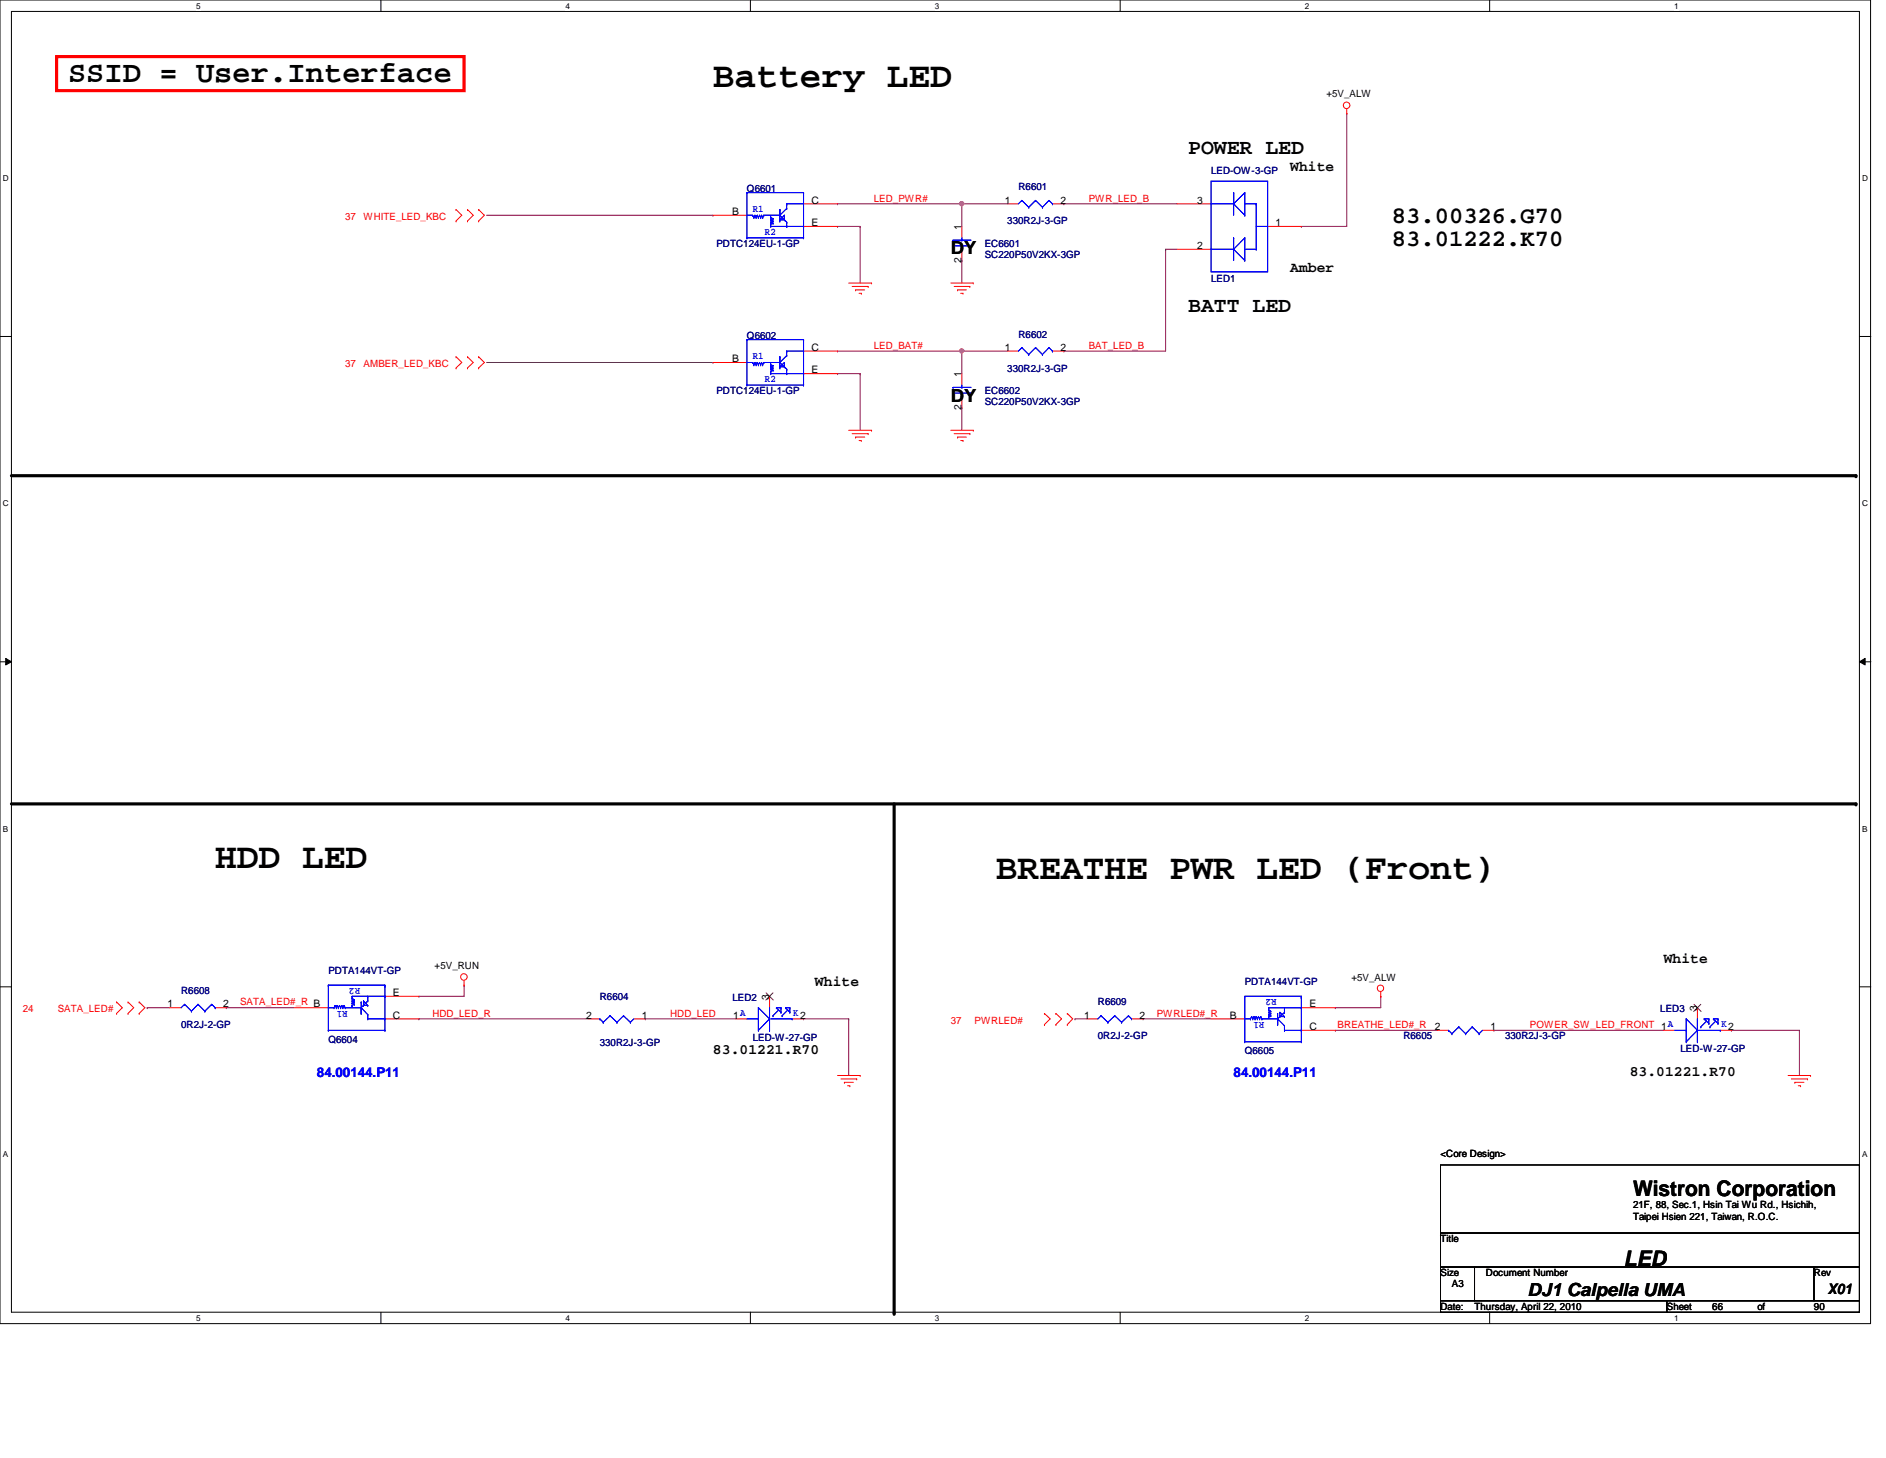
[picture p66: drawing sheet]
<svg xmlns="http://www.w3.org/2000/svg" width="279mm" height="216mm" viewBox="0 0 279 216" stroke-linecap="round" stroke-linejoin="round" font-family="sans-serif">
<defs><g id="words">
<g font-size="5.3">
<text x="105.6" y="12.9">Battery LED</text>
<text x="31.9" y="128.6">HDD LED</text>
<text x="147.5" y="130.2">BREATHE PWR LED (Front)</text>
</g>
<text font-size="4.5" x="10.1" y="12.1">SSID = User.Interface</text>
<g font-size="3.5">
<text x="206.2" y="33">83.00326.G70</text>
<text x="206.2" y="36.4">83.01222.K70</text>
</g>
<g font-size="3.2">
<text x="176" y="22.8">POWER LED</text>
<text x="176" y="46.2">BATT LED</text>
<text x="241.9" y="177.2">Wistron Corporation</text>
<text x="240.6" y="187.5">LED</text>
</g>
<g font-size="2.7">
<text x="140.8" y="37.7">DY</text>
<text x="140.8" y="59.5">DY</text>
<text x="226.3" y="191.9">DJ1 Calpella UMA</text>
</g>
<g font-size="2.2">
<text x="191.1" y="25.3">White</text>
<text x="191.1" y="40.3">Amber</text>
<text x="246.5" y="142.6">White</text>
<text x="120.7" y="146">White</text>
<text x="105.6" y="156">83.01221.R70</text>
<text x="241.4" y="159.4">83.01221.R70</text>
<text x="270.8" y="191.6">X01</text>
</g>
<g font-size="2" fill="#00f">
<text x="46.9" y="159.5">84.00144.P11</text>
<text x="182.8" y="159.5">84.00144.P11</text>
</g>
<g font-size="1.5">
<text x="196.5" y="14.4">+5V_ALW</text>
<text x="108.5" y="31.8">B</text>
<text x="120.2" y="33.5">E</text>
<text x="120.2" y="30.1">C</text>
<text x="142.5" y="34" transform="rotate(-90 142.5 34)">1</text>
<text x="148.8" y="30.1">1</text>
<text x="157.1" y="30.1">2</text>
<text x="177.4" y="30.1">3</text>
<text x="189" y="33.5">1</text>
<text x="142.5" y="38.9" transform="rotate(-90 142.5 38.9)">2</text>
<text x="177.4" y="36.9">2</text>
<text x="108.5" y="53.6">B</text>
<text x="120.2" y="51.9">C</text>
<text x="148.8" y="51.9">1</text>
<text x="157.1" y="51.9">2</text>
<text x="120.2" y="55.3">E</text>
<text x="142.5" y="55.8" transform="rotate(-90 142.5 55.8)">1</text>
<text x="142.5" y="60.7" transform="rotate(-90 142.5 60.7)">2</text>
<text x="64.4" y="143.5">+5V_RUN</text>
<text x="24.8" y="149.2">1</text>
<text x="33.1" y="149.2">2</text>
<text x="58.2" y="147.5">E</text>
<text x="114" y="148" transform="rotate(-90 114 148)">3</text>
<text x="194" y="149.2">E</text>
<text x="200.2" y="145.2">+5V_ALW</text>
<text x="251.4" y="149.7" transform="rotate(-90 251.4 149.7)">3</text>
<text x="58.2" y="150.8">C</text>
<text x="86.8" y="150.8">2</text>
<text x="95.1" y="150.8">1</text>
<text x="108.6" y="150.8">1</text>
<text x="160.6" y="150.8">1</text>
<text x="168.8" y="150.8">2</text>
<text x="182.2" y="150.8">B</text>
<text x="194" y="152.5">C</text>
<text x="212.6" y="152.5">2</text>
<text x="220.8" y="152.5">1</text>
<text x="256" y="152.5">2</text>
<text x="213.4" y="171.4">&lt;Core Design&gt;</text>
<text x="241.9" y="178.9">21F, 88, Sec.1, Hsin Tai Wu Rd., Hsichih,</text>
<text x="213.4" y="183.9">Title</text>
<text x="241.9" y="180.6">Taipei Hsien 221, Taiwan, R.O.C.</text>
<text x="213.4" y="189">Size</text>
<text x="215.1" y="190.6">A3</text>
<text x="220.1" y="189">Document Number</text>
<text x="268.7" y="189">Rev</text>
<text x="213.4" y="194">Date:</text>
<text x="218.4" y="194">Thursday, April 22, 2010</text>
<text x="246.9" y="194">Sheet</text>
<text x="253.7" y="194">66</text>
<text x="260.3" y="194">of</text>
<text x="268.7" y="194">90</text>
</g>
<g font-size="1.5" fill="#000080">
<text x="110.7" y="28.4">Q6601</text>
<text x="150.9" y="28.2">R6601</text>
<text x="179.4" y="25.7">LED-OW-3-GP</text>
<text x="149.2" y="33.2">330R2J-3-GP</text>
<text x="106.1" y="36.6">PDTC124EU-1-GP</text>
<text x="145.9" y="36.6">EC6601</text>
<text x="145.9" y="38.3">SC220P50V2KX-3GP</text>
<text x="179.4" y="41.8">LED1</text>
<text x="110.7" y="50.2">Q6602</text>
<text x="150.9" y="50">R6602</text>
<text x="106.1" y="58.4">PDTC124EU-1-GP</text>
<text x="145.9" y="58.4">EC6602</text>
<text x="149.2" y="55">330R2J-3-GP</text>
<text x="145.9" y="60">SC220P50V2KX-3GP</text>
<text x="26.8" y="147.2">R6608</text>
<text x="48.6" y="144.2">PDTA144VT-GP</text>
<text x="88.9" y="148">R6604</text>
<text x="108.5" y="148.2">LED2</text>
<text x="162.6" y="148.9">R6609</text>
<text x="184.4" y="145.9">PDTA144VT-GP</text>
<text x="246" y="149.9">LED3</text>
<text x="26.8" y="152.2">0R2J-2-GP</text>
<text x="48.6" y="154.4">Q6604</text>
<text x="88.9" y="154.9">330R2J-3-GP</text>
<text x="111.5" y="154.1">LED-W-27-GP</text>
<text x="162.6" y="153.9">0R2J-2-GP</text>
<text x="207.9" y="153.9">R6605</text>
<text x="223" y="153.9">330R2J-3-GP</text>
<text x="249" y="155.8">LED-W-27-GP</text>
<text x="184.4" y="156.1">Q6605</text>
</g>
<g font-size="1.5" fill="#f00">
<text x="129.5" y="29.8">LED_PWR#</text>
<text x="161.3" y="29.8">PWR_LED_B</text>
<text x="51.1" y="32.6">37</text>
<text x="53.8" y="32.6">WHITE_LED_KBC</text>
<text x="129.5" y="51.6">LED_BAT#</text>
<text x="161.3" y="51.6">BAT_LED_B</text>
<text x="51.1" y="54.4">37</text>
<text x="53.8" y="54.4">AMBER_LED_KBC</text>
<text x="3.4" y="149.9">24</text>
<text x="8.6" y="149.9">SATA_LED#</text>
<text x="35.6" y="148.9">SATA_LED#_R B</text>
<text x="64.1" y="150.5">HDD_LED_R</text>
<text x="99.3" y="150.5">HDD_LED</text>
<text x="140.8" y="151.6">37</text>
<text x="144.4" y="151.6">PWRLED#</text>
<text x="171.4" y="150.5">PWRLED#_R</text>
<text x="198.2" y="152.2">BREATHE_LED#_R</text>
<text x="226.7" y="152.2">POWER_SW_LED_FRONT 1A</text>
</g>
<g font-size="1.5" fill="#00f">
<text x="111.5" y="31.4">R1</text>
<text x="113.3" y="34.8">R2</text>
<text x="111.5" y="53.2">R1</text>
<text x="113.3" y="56.6">R2</text>
<text x="51.5" y="149.6" transform="rotate(180 51.5 149.6)">R1</text>
<text x="53.3" y="146.3" transform="rotate(180 53.3 146.3)">R2</text>
<text x="189.1" y="148" transform="rotate(180 189.1 148)">R2</text>
<text x="109.6" y="150.5">A</text>
<text x="117.5" y="150.5">K2</text>
<text x="187.3" y="151.3" transform="rotate(180 187.3 151.3)">R1</text>
<text x="255" y="152.1">K</text>
</g>
<g font-size="1.2">
<text x="29" y="1.3">5</text>
<text x="83.8" y="1.3">4</text>
<text x="138.5" y="1.3">3</text>
<text x="193.3" y="1.3">2</text>
<text x="248" y="1.3">1</text>
<text x=".4" y="26.8">D</text>
<text x="275.9" y="26.8">D</text>
<text x=".4" y="75">C</text>
<text x="275.9" y="75">C</text>
<text x=".4" y="123.1">B</text>
<text x="275.9" y="123.1">B</text>
<text x=".4" y="171.3">A</text>
<text x="275.9" y="171.3">A</text>
<text x="29" y="195.6">5</text>
<text x="83.8" y="195.6">4</text>
<text x="138.5" y="195.6">3</text>
<text x="193.3" y="195.6">2</text>
<text x="248" y="195.6">1</text>
</g>
</g></defs>
<path d="M0 0h277.1v196h-277.1zM1.7 1.7h273.8v192.6h-273.8z" fill="none" stroke="#000" stroke-width=".15"/>
<g fill="#fff">
<path d="M29 .2h.7v1.3h-.7z"/>
<path d="M29 194.5h.7v1.3h-.7z"/>
</g>
<path d="M56.4 0v1.7M56.4 194.3v1.7" fill="none" stroke="#000" stroke-width=".15"/>
<g fill="#fff">
<path d="M83.8 .2h.6v1.3h-.6z"/>
<path d="M83.8 194.5h.6v1.3h-.6z"/>
</g>
<path d="M111.2 0v1.7M111.2 194.3v1.7" fill="none" stroke="#000" stroke-width=".15"/>
<g fill="#fff">
<path d="M138.5 .2h.6v1.3h-.6z"/>
<path d="M138.5 194.5h.6v1.3h-.6z"/>
</g>
<path d="M165.9 0v1.7M165.9 194.3v1.7" fill="none" stroke="#000" stroke-width=".15"/>
<g fill="#fff">
<path d="M193.3 .2h.6v1.3h-.6z"/>
<path d="M193.3 194.5h.6v1.3h-.6z"/>
</g>
<path d="M220.7 0v1.7M220.7 194.3v1.7" fill="none" stroke="#000" stroke-width=".15"/>
<g fill="#fff">
<path d="M248 .2h.7v1.3h-.7z"/>
<path d="M248 194.5h.7v1.3h-.7z"/>
<path d="M.4 25.7h.9v1.4h-.9z"/>
<path d="M275.9 25.7h.8v1.4h-.8z"/>
<path d="M.4 73.9h.9v1.3h-.9z"/>
<path d="M275.9 73.9h.8v1.3h-.8z"/>
</g>
<path d="M0 49.8h1.7M275.5 49.8h1.7" fill="none" stroke="#000" stroke-width=".15"/>
<g fill="#fff">
<path d="M.4 122h.8v1.4h-.8z"/>
<path d="M275.9 122h.7v1.4h-.7z"/>
</g>
<path d="M0 98h1.7M.8 97.5l.9 .5-.9 .5zM275.5 98l.8-.5v1zM275.5 98h1.7" fill="none" stroke="#000" stroke-width=".15"/>
<path d="M.8 97.5l.9 .5-.9 .5zM275.5 98l.8-.5v1z" fill="#000"/>
<g fill="#fff">
<path d="M.4 170.2h.8v1.3h-.8z"/>
<path d="M275.9 170.2h.7v1.3h-.7z"/>
</g>
<path d="M0 146.1h1.7M275.5 146.1h1.7" fill="none" stroke="#000" stroke-width=".15"/>
<g fill="none" stroke="#800040" stroke-width=".15">
<path d="M199.5 16.8h.1M199.5 16.8v16.7h-6.7M124.1 33.5h.1M124.1 30.2h.1M124.1 30.2h25.1M124.1 33.5h3.3M127.4 33.5h.1M127.4 33.5v8.4M142.5 30.2h.1M142.5 38.6h.1M142.5 30.2v3.3M142.5 38.6v3.3"/>
<path d="M157.6 30.2h.1M157.6 30.2h16.8M172.7 36.9h.1M172.7 36.9v15.1h-15.1M172.7 36.9h1.7M192.8 33.5h.1M124.1 55.3h.1M124.1 55.3h3.3M142.5 52h.1M142.5 52v3.3M157.6 52h.1M142.5 60.4h.1"/>
<path d="M142.5 60.4v3.3"/>
</g>
<circle cx="142.5" cy="30.2" r=".32" fill="#f0f"/>
<circle cx="142.5" cy="30.2" r=".32" fill="none" stroke="#f0f" stroke-width=".15"/>
<path d="M124.1 52h.1M124.1 52h25.1M127.4 55.3h.1M127.4 55.3v8.4M142.5 52h.1" fill="none" stroke="#800040" stroke-width=".15"/>
<circle cx="142.5" cy="52" r=".32" fill="#f0f"/>
<circle cx="142.5" cy="52" r=".32" fill="none" stroke="#f0f" stroke-width=".15"/>
<g fill="none" stroke="#800040" stroke-width=".15">
<path d="M72.1 31.9h33.5M105.6 31.9h.1M72.1 53.7h33.5M105.6 53.7h.1M21.8 149.2h.1M21.8 149.2h3.3M33.5 149.2h.1M33.5 149.2h10.1M62.1 150.9h.1M62.1 147.5h.1M62.1 150.9h25.1M68.7 145.9h.1"/>
<path d="M68.7 145.9v1.6h-6.6M95.6 150.9h.1M95.6 150.9h13.4M119 150.9h.1M119 150.9h6.7M125.7 150.9h.1M125.7 150.9v8.4M159.3 150.9h.1M159.3 150.9h1.7M169.3 150.9h.1M169.3 150.9h10.1M197.8 152.6h.1"/>
<path d="M197.8 149.2h.1M197.8 152.6h15.1M204.6 147.5h.1M204.6 147.5v1.7h-6.8M221.3 152.6h.1M221.3 152.6h25.2M256.5 152.6h.1M256.5 152.6h10.1M266.6 152.6h.1M266.6 152.6v6.7"/>
</g>
<g fill="none" stroke="#f00" stroke-width=".15">
<path d="M199.5 16.8h.1M199.5 16.1v.7M67.6 32.7h.1M67.6 31h.1M67.6 31l.8 .9-.8 .8M69.3 31h.1M69.3 32.7h.1M69.3 31l.8 .9-.8 .8M70.9 32.7h.1M70.9 31h.1M70.9 31l.9 .9-.9 .8M105.6 31.9h5.1"/>
<path d="M119 30.2h5.1M119 33.5h5.1M142.5 33.5v1.7M142.5 36.9v1.7M149.2 30.2h1.7M155.9 30.2h1.7M174.4 30.2h5M174.4 36.9h5M187.8 33.5h5M67.6 54.5h.1M67.6 52.8h.1M67.6 52.8l.8 .9-.8 .8"/>
<path d="M69.3 52.8h.1M69.3 54.5h.1M69.3 52.8l.8 .9-.8 .8M70.9 54.5h.1M70.9 52.8h.1M70.9 52.8l.9 .9-.9 .8M105.6 53.7h5.1M119 52h5.1M119 55.3h5.1M125.7 41.9h3.4M126.2 42.4h2.4M126.7 42.9h.1"/>
<path d="M126.7 42.9h1.4M127.3 43.4h.3M127.6 43.4h.1M128.6 42.4h.1M129.1 41.9h.1M140.8 41.9h3.4M141.4 42.4h2.3M141.9 42.9h.1M141.9 42.9h1.3M142.3 43.4h.4M142.5 55.3v1.7M142.5 58.7v1.7"/>
<path d="M142.7 43.4h.1M143.7 42.4h.1M144.2 41.9h.1M149.2 52h1.7M155.9 52h1.7M125.7 63.7h3.4M126.2 64.2h2.4M126.7 64.7h.1M126.7 64.7h1.4M127.3 65.2h.3M127.6 65.2h.1M128.6 64.2h.1"/>
<path d="M129.1 63.7h.1M140.8 63.7h3.4M141.4 64.2h2.3M141.9 64.7h.1M141.9 64.7h1.3M142.3 65.2h.4M142.7 65.2h.1M143.7 64.2h.1M144.2 63.7h.1M17.3 150.1h.1M17.3 148.4h.1M17.3 148.4l.8 .8-.8 .9"/>
<path d="M19 148.4h.1M19 150.1h.1M19 148.4l.8 .8-.8 .9M20.6 150.1h.1M20.6 148.4h.1M20.6 148.4l.9 .8-.9 .9M25.1 149.2h1.7M31.9 149.2h1.6M43.6 149.2h5M57 147.5h5.1M57 150.9h5.1M68.7 145.9h.1"/>
<path d="M68.7 145.2v.7M87.2 150.9h1.7M93.9 150.9h1.7M109 150.9h1.7M114 147.5v1.7M117.3 150.9h1.7M124.1 159.3h3.3M124.6 159.8h2.3M126.9 159.8h.1M127.4 159.3h.1M154.7 151.7h.1M154.7 150.1h.1"/>
<path d="M154.7 150.1l.9 .8-.9 .8M156.4 150.1h.1M156.4 151.7h.1M156.4 150.1l.9 .8-.9 .8M158.1 151.7h.1M158.1 150.1h.1M158.1 150.1l.8 .8-.8 .8M161 150.9h1.6M167.6 150.9h1.7M179.4 150.9h5M192.8 152.6h5M192.8 149.2h5"/>
<path d="M204.6 147.5h.1M204.6 146.9v.6M212.9 152.6h1.7M219.6 152.6h1.7M246.5 152.6h1.6M251.5 149.2v1.7M254.8 152.6h1.7M264.9 159.3h3.3M265.4 159.8h2.4M267.8 159.8h.1M268.2 159.3h.1M125.1 160.3h.1"/>
<path d="M125.1 160.3h1.3M125.6 160.8h.3M125.9 160.8h.1M265.9 160.3h.1M265.9 160.3h1.4M266.4 160.8h.3M266.7 160.8h.1"/>
<circle cx="199.5" cy="15.6" r=".49"/>
<circle cx="68.7" cy="144.7" r=".49"/>
<circle cx="204.5" cy="146.3" r=".47"/>
</g>
<path d="M213.4 172.5h62.1v10.1h-62.1zM213.4 182.6h62.1v5h-62.1zM213.4 187.6h5v5h-5zM213.4 192.6h33.5v1.7h-33.5zM218.4 187.6h50.3v5h-50.3zM246.9 192.6h28.6v1.7h-28.6zM268.7 187.6h6.8v5h-6.8z" fill="none" stroke="#000" stroke-width=".15"/>
<path d="M8.4 8.4h60.3v5h-60.3z" fill="none" stroke="#f00" stroke-width=".47"/>
<path d="M1.7 70.4h273.3M1.7 119h273.3M132.5 119v75.5" fill="none" stroke="#000" stroke-width=".47"/>
<g fill="#000">
<circle cx="275" cy="70.4" r=".23"/>
<circle cx="275" cy="119" r=".23"/>
<circle cx="132.5" cy="194.5" r=".23"/>
</g>
<g fill="none" stroke="#00f" stroke-width=".15">
<path d="M110.7 35.2h.1M110.7 28.5h.1M110.7 31.9h.8M110.7 35.2h8.3M110.7 28.5v6.7M110.7 28.5h8.3M111.5 31.9h.1M111.5 31.9l.2 .3M111.7 32.2h.1M111.8 31.9h.1M111.8 31.9l-.1 .3M111.8 31.9l.2 .3"/>
<path d="M112 32.2h.1M112.2 31.9h.1M112.2 31.9l-.2 .3M112.2 31.9l.2 .3M112.4 32.2h.1M112.5 31.9h.1M112.5 31.9l-.1 .3M112.5 31.9l.2 .3M112.7 32.2h.1M112.8 31.9h.1M112.8 31.9l-.1 .3M112.8 31.9l.2 .3"/>
<path d="M113 32.2h.1M113.2 31.9h.1M113.2 31.9h2.3M113.2 31.9l-.2 .3M114.2 32.2h.1M114.2 32.6h.1M114.2 32.9h.1M114.2 33.2h.1M114.2 33.5h.1M114.2 33.5h4.8M114.2 31.9v.3M114.2 33.2v.3"/>
<path d="M114.2 32.2l.3 .2M114.2 32.6l.3 .1M114.2 32.9l.3 .2M114.5 32.4h.1M114.5 32.7h.1M114.5 33.1h.1M114.5 32.4l-.3 .2M114.5 32.7l-.3 .2M114.5 33.1l-.3 .1M115.5 31.9h.1M115.5 31h.1M115.5 32.7h.1"/>
<path d="M115.5 32.6h.1M115.5 31v1.7M115.5 31.9l1 1M115.5 32.6h.7M116.2 31.9h.1M116.2 32.4h.1M116.2 32.6h.1M116.2 31.9l-.7 .7M116.2 31.9v.7M116.5 32.9h.1M116.5 33.5h.1M116.5 30.9h.1"/>
<path d="M116.5 30.2h.1M116.5 30.2h2.5M116.5 30.2v.7M116.5 32.9v.6M116.5 30.9l-1 1M119 33.5h.1M119 30.2h.1M119 35.1h.1M119 35.2h.1M119 28.5h.1M119 28.5v6.7M141.2 35.6h.1"/>
<path d="M141.2 35.6h2.6M141.2 36.4h2.6M142.5 35.6h.1M142.5 36.4h.1M142.5 35.2v.4M142.5 36.4v.5M143.8 36.4h.1M151.4 29.7h.1M151.4 29.7l-.5 .5M151.4 29.7l1 1M152.4 30.7h.1M153.4 29.7h.1"/>
<path d="M153.4 29.7l-1 1M153.4 29.7l1 1M154.4 30.7h.1M155.4 29.7h.1M155.4 29.7l-1 1M155.4 29.7l.5 .5M155.9 30.2h.1M179.4 26.8h8.4v13.5h-8.4zM179.4 36.9h3.4M179.4 30.2h3.4M182.8 36.9h.1M182.8 35.2h.1"/>
<path d="M182.8 30.2h.1M182.8 28.5h.1M182.8 36.9l1.6 1.7M182.8 28.5v3.4M182.8 35.2v3.4M182.8 30.2l1.6 1.7M184.4 38.6h.1M184.4 35.2h.1M184.4 31.9h.1M184.4 28.5h.1M184.4 36.9h1.7M184.4 28.5v3.4"/>
<path d="M184.4 35.2v3.4M184.4 35.2l-1.6 1.7M184.4 30.2h1.7M184.4 28.5l-1.6 1.7M186.1 36.9h.1M186.1 30.2h.1M186.1 30.2v6.7M186.1 33.5h1.7M187.8 33.5h.1M110.7 57h.1M110.7 50.3h.1M110.7 50.3v6.7"/>
<path d="M110.7 53.7h.8M110.7 57h8.3M110.7 50.3h8.3M111.5 53.7h.1M111.5 53.7l.2 .3M111.7 54h.1M111.8 53.7h.1M111.8 53.7l-.1 .3M111.8 53.7l.2 .3M112 54h.1M112.2 53.7h.1M112.2 53.7l-.2 .3"/>
<path d="M112.2 53.7l.2 .3M112.4 54h.1M112.5 53.7h.1M112.5 53.7l-.1 .3M112.5 53.7l.2 .3M112.7 54h.1M112.8 53.7h.1M112.8 53.7l-.1 .3M112.8 53.7l.2 .3M113 54h.1M113.2 53.7h.1M113.2 53.7h2.3"/>
<path d="M113.2 53.7l-.2 .3M114.2 54h.1M114.2 54.3h.1M114.2 54.7h.1M114.2 55h.1M114.2 55.3h.1M114.2 53.7v.3M114.2 55v.3M114.2 55.3h4.8M114.2 54l.3 .1M114.2 54.3l.3 .2M114.2 54.7l.3 .1"/>
<path d="M114.5 54.1h.1M114.5 54.5h.1M114.5 54.8h.1M114.5 54.1l-.3 .2M114.5 54.5l-.3 .2M114.5 54.8l-.3 .2M115.5 53.7h.1M115.5 52.8h.1M115.5 54.5h.1M115.5 54.3h.1M115.5 52.8v1.7M115.5 53.7l1 1"/>
<path d="M115.5 54.3h.7M116.2 53.7h.1M116.2 54.1h.1M116.2 54.3h.1M116.2 53.7v.6M116.2 53.7l-.7 .6M116.5 54.7h.1M116.5 55.3h.1M116.5 52.7h.1M116.5 52h.1M116.5 52v.7M116.5 54.7v.6"/>
<path d="M116.5 52.7l-1 1M116.5 52h2.5M119 55.3h.1M119 52h.1M119 56.9h.1M119 57h.1M119 50.3h.1M119 50.3v6.7M141.2 57.4h.1M141.2 57.4h2.6M141.2 58.2h2.6M142.5 57.4h.1"/>
<path d="M142.5 58.2h.1M142.5 57v.4M142.5 58.2v.5M143.8 58.2h.1M151.4 51.5h.1M151.4 51.5l-.5 .5M151.4 51.5l1 1M152.4 52.5h.1M153.4 51.5h.1M153.4 51.5l-1 1M153.4 51.5l1 1M154.4 52.5h.1"/>
<path d="M155.4 51.5h.1M155.4 51.5l-1 1M155.4 51.5l.5 .5M155.9 52h.1M27.3 148.7h.1M27.3 148.7l-.5 .5M27.3 148.7l1.1 1M28.4 149.7h.1M29.3 148.7h.1M29.3 148.7l-.9 1M29.3 148.7l1.1 1M30.4 149.7h.1"/>
<path d="M31.4 148.7h.1M31.4 148.7l-1 1M31.4 148.7l.5 .5M31.9 149.2h.1M48.6 145.9h.1M48.6 152.6h.1M48.6 152.6h8.4M48.6 149.2h.9M48.6 145.9h8.4M48.6 145.9v6.7M49.5 149.2h.1M49.7 148.9h.1"/>
<path d="M49.7 148.9l-.2 .3M49.7 148.9l.1 .3M49.8 149.2h.1M50 148.9h.1M50 148.9l-.2 .3M50 148.9l.1 .3M50.1 149.2h.1M50.3 148.9h.1M50.3 148.9l-.2 .3M50.3 148.9l.2 .3M50.5 149.2h.1M50.6 148.9h.1"/>
<path d="M50.6 148.9l-.1 .3M50.6 148.9l.2 .3M50.8 149.2h.1M51 148.9h.1M51 148.9l-.2 .3M51 148.9l.1 .3M51.1 149.2h.1M51.1 149.2h2.4M52.2 148.9h.1M52.2 148.5h.1M52.2 148.2h.1M52.2 147.9h.1"/>
<path d="M52.2 147.5h.1M52.2 147.5h4.8M52.2 147.5v.4M52.2 148.9v.3M52.2 148.5l.3 .2M52.2 148.2l.3 .2M52.2 147.9l.3 .1M52.5 148.7h.1M52.5 148.4h.1M52.5 148h.1M52.5 148.7l-.3 .2M52.5 148.4l-.3 .1"/>
<path d="M52.5 148l-.3 .2M53.5 149.2h.1M53.5 150.1h.1M53.5 148.4h.1M53.5 148.4v1.7M53.5 149.2l1 1M53.8 148.2h.1M53.8 148.7h.1M53.8 148.9h.1M53.8 148.9h.7M53.8 148.2l.7 .7M53.8 148.2v.7"/>
<path d="M54.5 148.2h.1M54.5 147.5h.1M54.5 150.2h.1M54.5 150.9h.1M54.5 148.9h.1M54.5 150.9h2.5M54.5 148.2l-1 1M54.5 147.5v.7M54.5 150.2v.7M57 147.5h.1M57 150.9h.1M57 146h.1"/>
<path d="M57 145.9h.1M57 152.6h.1M57 145.9v6.7M88.9 150.9h.1M88.9 150.9l.5 .5M89.4 151.4h.1M90.4 150.4h.1M90.4 150.4l1 1M90.4 150.4l-1 1M91.4 151.4h.1M92.4 150.4h.1M92.4 150.4l1 1"/>
<path d="M92.4 150.4l-1 1M93.4 151.4h.1M93.9 150.9l-.5 .5M110.7 150.9h1.7M112.4 152.6h.1M112.4 149.2h.1M112.4 150.9h.1M112.4 149.2v3.4M112.4 149.2l1.6 1.7M114 150.9h.1M114 152.6h.1M114 150.9l-1.6 1.7"/>
<path d="M114 149.2v3.4M114.2 150.9h3.1M114.5 150.4h.1M115 149.2h.1M115 149.2h.7M115 149.2l.7 .7M115.4 149.6l-.9 .8M115.7 149.2h.1M115.7 149.9h.1M115.7 149.2v.7M115.9 150.4h.1M116.4 149.2h.1"/>
<path d="M116.4 149.2h.6M116.4 149.2l.6 .7M116.7 149.6l-.8 .8M117 149.9h.1M117 149.2h.1M117 149.2v.7M117.3 150.9h.1M163.1 150.4h.1M163.1 150.4l-.5 .5M163.1 150.4l1 1M164.1 151.4h.1M165.1 150.4h.1"/>
<path d="M165.1 150.4l-1 1M165.1 150.4l1.1 1M166.2 151.4h.1M167.2 150.4h.1M167.2 150.4l-1 1M167.2 150.4l.4 .5M167.6 150.9h.1M184.4 147.5h.1M184.4 154.3h.1M184.4 147.5v6.8M184.4 150.9h.9M184.4 147.5h8.4"/>
<path d="M184.4 154.3h8.4M185.3 150.9h.1M185.4 150.5h.1M185.4 150.5l-.1 .4M185.4 150.5l.2 .4M185.6 150.9h.1M185.8 150.5h.1M185.8 150.5l-.2 .4M185.8 150.5l.1 .4M185.9 150.9h.1M186.1 150.5h.1M186.1 150.5l-.2 .4"/>
<path d="M186.1 150.5l.2 .4M186.3 150.9h.1M186.4 150.5h.1M186.4 150.5l-.1 .4M186.4 150.5l.2 .4M186.6 150.9h.1M186.8 150.5h.1M186.8 150.5l-.2 .4M186.8 150.5l.1 .4M186.9 150.9h.1M186.9 150.9h2.4M188 150.5h.1"/>
<path d="M188 150.2h.1M188 149.9h.1M188 149.6h.1M188 149.2h.1M188 149.2h4.8M188 149.2v.4M188 150.5v.4M188 150.2l.3 .2M188 149.9l.3 .2M188 149.6l.3 .1M188.3 150.4h.1M188.3 150.1h.1"/>
<path d="M188.3 149.7h.1M188.3 150.4l-.3 .1M188.3 150.1l-.3 .1M188.3 149.7l-.3 .2M189.3 150.9h.1M189.3 151.7h.1M189.3 150.1h.1M189.3 150.1v1.6M189.3 150.9l1 1M189.6 149.9h.1M189.6 150.4h.1M189.6 150.5h.1"/>
<path d="M189.6 150.5h.7M189.6 149.9l.7 .6M189.6 149.9v.6M190.3 149.9h.1M190.3 149.2h.1M190.3 151.9h.1M190.3 152.6h.1M190.3 150.5h.1M190.3 152.6h2.5M190.3 149.9l-1 1M190.3 149.2v.7M190.3 151.9v.7"/>
<path d="M192.8 149.2h.1M192.8 152.6h.1M192.8 147.7h.1M192.8 147.5h.1M192.8 154.3h.1M192.8 147.5v6.8M214.6 152.6h.1M214.6 152.6l.5 .5M215.1 153.1h.1M216.1 152.1h.1M216.1 152.1l1 1M216.1 152.1l-1 1"/>
<path d="M217.1 153.1h.1M218.1 152.1h.1M218.1 152.1l1 1M218.1 152.1l-1 1M219.1 153.1h.1M219.6 152.6l-.5 .5M248.1 152.6h1.7M249.8 154.3h.1M249.8 150.9h.1M249.8 152.6h.1M249.8 150.9v3.4M249.8 150.9l1.7 1.7"/>
<path d="M251.5 152.6h.1M251.5 154.3h.1M251.5 152.6l-1.7 1.7M251.5 150.9v3.4M251.6 152.6h3.2M252 152.1h.1M252.5 150.9h.1M252.5 150.9h.7M252.5 150.9l.7 .7M252.8 151.2l-.8 .9M253.2 150.9h.1M253.2 151.6h.1"/>
<path d="M253.2 150.9v.7M253.3 152.1h.1M253.8 150.9h.1M253.8 150.9h.7M253.8 150.9l.7 .7M254.2 151.2l-.9 .9M254.5 151.6h.1M254.5 150.9h.1M254.5 150.9v.7M254.8 152.6h.1"/>
</g>
<path d="M113.5 147l1.1 1.1M114.5 147l-1 1.1M251 148.7l1 1.1M252 148.7l-1.1 1.1" fill="none" stroke="#804000" stroke-width=".15"/>
<circle cx="142.5" cy="30.2" r=".32" fill="#f0f"/>
<circle cx="142.5" cy="30.2" r=".32" fill="none" stroke="#f0f" stroke-width=".15"/>
<circle cx="142.5" cy="52" r=".32" fill="#f0f"/>
<circle cx="142.5" cy="52" r=".32" fill="none" stroke="#f0f" stroke-width=".15"/>
<use href="#words"/>
</svg>
